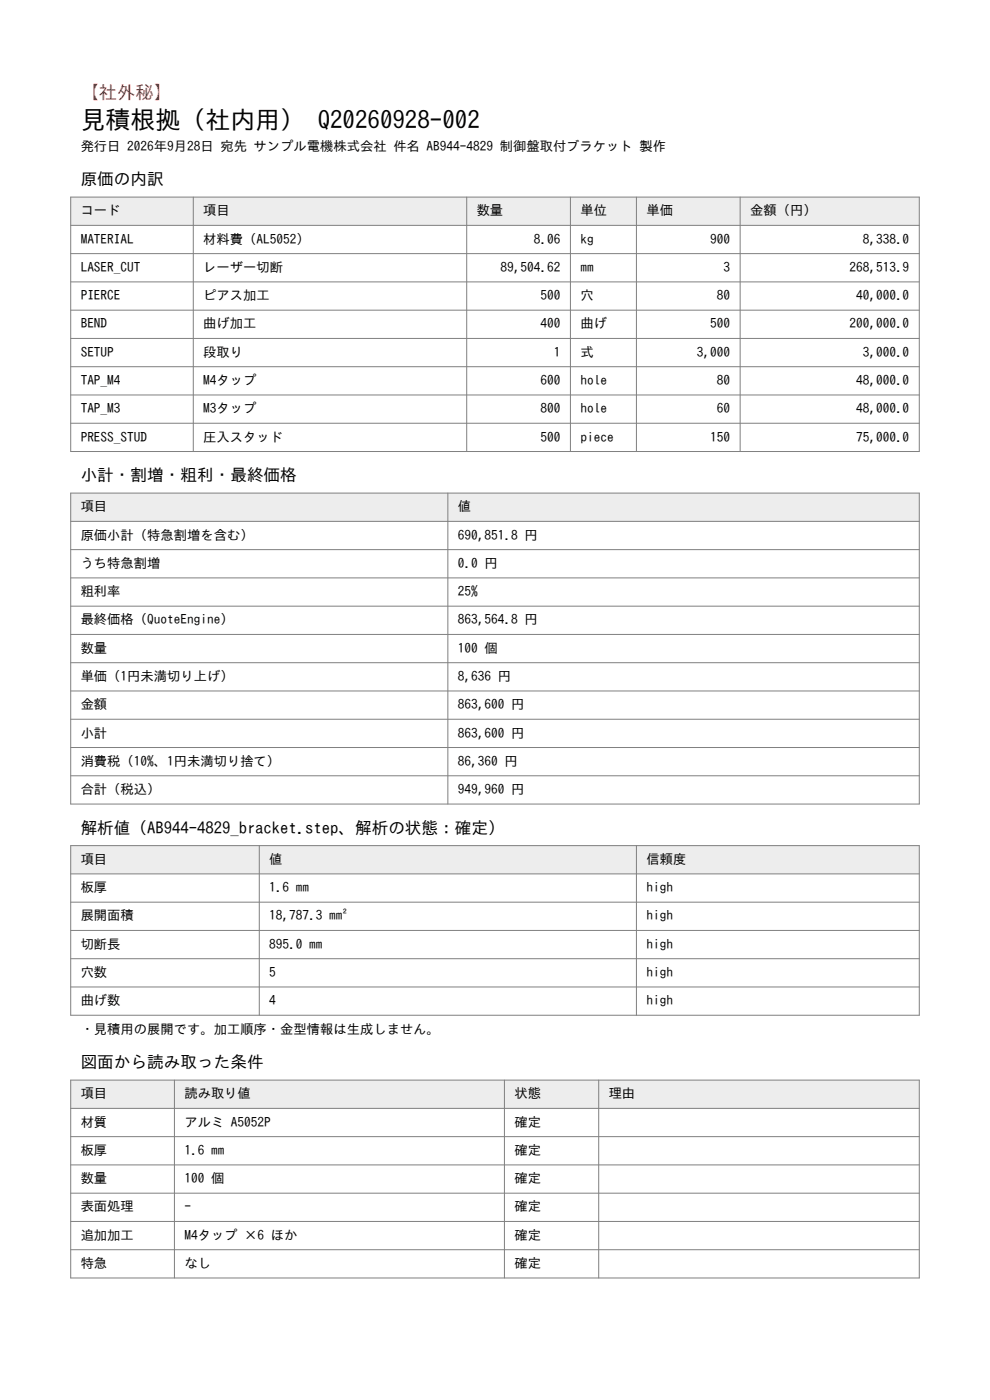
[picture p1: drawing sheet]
<svg xmlns="http://www.w3.org/2000/svg" width="210mm" height="297mm" viewBox="0 0 210 297" stroke-linecap="round" stroke-linejoin="round" font-family="sans-serif">
<defs><g id="words">
<text font-size="5.3" x="17.1" y="27.3">見積根拠（社内用） Q20260928-002</text>
<text font-size="3.9" fill="#d91a1a" x="17.1" y="21">【社外秘】</text>
<g font-size="3.5">
<text x="17.1" y="39.3">原価の内訳</text>
<text x="17.1" y="102.1">小計・割増・粗利・最終価格</text>
<text x="17.1" y="176.9">解析値（AB944-4829_bracket.step、解析の状態：確定）</text>
<text x="17.1" y="226.7">図面から読み取った条件</text>
</g>
<g font-size="2.8">
<text x="17.1" y="31.9">発行日 2026年9月28日 宛先 サンプル電機株式会社 件名 AB944-4829 制御盤取付ブラケット 製作</text>
<text x="17.1" y="45.7">コード</text>
<text x="43.1" y="45.7">項目</text>
<text x="101.1" y="45.7">数量</text>
<text x="123.1" y="45.7">単位</text>
<text x="137.1" y="45.7">単価</text>
<text x="159.1" y="45.7">金額（円）</text>
<text x="17.1" y="51.7">MATERIAL</text>
<text x="43.1" y="51.7">材料費（AL5052）</text>
<text x="113.2" y="51.7">8.06</text>
<text x="123.1" y="51.7">kg</text>
<text x="150.7" y="51.7">900</text>
<text x="183" y="51.7">8,338.0</text>
<text x="17.1" y="57.7">LASER_CUT</text>
<text x="43.1" y="57.7">レーザー切断</text>
<text x="106.2" y="57.7">89,504.62</text>
<text x="123.1" y="57.7">mm</text>
<text x="153.5" y="57.7">3</text>
<text x="180.2" y="57.7">268,513.9</text>
<text x="17.1" y="63.7">PIERCE</text>
<text x="43.1" y="63.7">ピアス加工</text>
<text x="114.6" y="63.7">500</text>
<text x="123.1" y="63.7">穴</text>
<text x="152.1" y="63.7">80</text>
<text x="181.6" y="63.7">40,000.0</text>
<text x="17.1" y="69.7">BEND</text>
<text x="43.1" y="69.7">曲げ加工</text>
<text x="114.6" y="69.7">400</text>
<text x="123.1" y="69.7">曲げ</text>
<text x="150.7" y="69.7">500</text>
<text x="180.2" y="69.7">200,000.0</text>
<text x="17.1" y="75.7">SETUP</text>
<text x="43.1" y="75.7">段取り</text>
<text x="117.5" y="75.7">1</text>
<text x="123.1" y="75.7">式</text>
<text x="147.8" y="75.7">3,000</text>
<text x="183" y="75.7">3,000.0</text>
<text x="17.1" y="81.7">TAP_M4</text>
<text x="43.1" y="81.7">M4タップ</text>
<text x="114.6" y="81.7">600</text>
<text x="123.1" y="81.7">hole</text>
<text x="152.1" y="81.7">80</text>
<text x="181.6" y="81.7">48,000.0</text>
<text x="17.1" y="87.7">TAP_M3</text>
<text x="43.1" y="87.7">M3タップ</text>
<text x="114.6" y="87.7">800</text>
<text x="123.1" y="87.7">hole</text>
<text x="152.1" y="87.7">60</text>
<text x="181.6" y="87.7">48,000.0</text>
<text x="17.1" y="93.7">PRESS_STUD</text>
<text x="43.1" y="93.7">圧入スタッド</text>
<text x="114.6" y="93.7">500</text>
<text x="123.1" y="93.7">piece</text>
<text x="150.7" y="93.7">150</text>
<text x="181.6" y="93.7">75,000.0</text>
<text x="17.1" y="108.5">項目</text>
<text x="97.1" y="108.5">値</text>
<text x="17.1" y="114.5">原価小計（特急割増を含む）</text>
<text x="97.1" y="114.5">690,851.8 円</text>
<text x="17.1" y="120.5">うち特急割増</text>
<text x="97.1" y="120.5">0.0 円</text>
<text x="17.1" y="126.5">粗利率</text>
<text x="97.1" y="126.5">25%</text>
<text x="17.1" y="132.5">最終価格（QuoteEngine）</text>
<text x="97.1" y="132.5">863,564.8 円</text>
<text x="17.1" y="138.5">数量</text>
<text x="97.1" y="138.5">100 個</text>
<text x="17.1" y="144.5">単価（1円未満切り上げ）</text>
<text x="97.1" y="144.5">8,636 円</text>
<text x="17.1" y="150.5">金額</text>
<text x="97.1" y="150.5">863,600 円</text>
<text x="17.1" y="156.5">小計</text>
<text x="97.1" y="156.5">863,600 円</text>
<text x="17.1" y="162.5">消費税（10%、1円未満切り捨て）</text>
<text x="97.1" y="162.5">86,360 円</text>
<text x="17.1" y="168.5">合計（税込）</text>
<text x="97.1" y="168.5">949,960 円</text>
<text x="17.1" y="183.3">項目</text>
<text x="57.1" y="183.3">値</text>
<text x="137.1" y="183.3">信頼度</text>
<text x="17.1" y="189.3">板厚</text>
<text x="57.1" y="189.3">1.6 mm</text>
<text x="137.1" y="189.3">high</text>
<text x="17.1" y="195.3">展開面積</text>
<text x="57.1" y="195.3">18,787.3 mm²</text>
<text x="137.1" y="195.3">high</text>
<text x="17.1" y="201.3">切断長</text>
<text x="57.1" y="201.3">895.0 mm</text>
<text x="137.1" y="201.3">high</text>
<text x="17.1" y="207.3">穴数</text>
<text x="57.1" y="207.3">5</text>
<text x="137.1" y="207.3">high</text>
<text x="17.1" y="213.3">曲げ数</text>
<text x="57.1" y="213.3">4</text>
<text x="137.1" y="213.3">high</text>
<text x="17.1" y="219.3">・見積用の展開です。加工順序・金型情報は生成しません。</text>
<text x="17.1" y="233">項目</text>
<text x="39.1" y="233">読み取り値</text>
<text x="109.1" y="233">状態</text>
<text x="129.1" y="233">理由</text>
<text x="17.1" y="239">材質</text>
<text x="39.1" y="239">アルミ A5052P</text>
<text x="109.1" y="239">確定</text>
<text x="17.1" y="245">板厚</text>
<text x="39.1" y="245">1.6 mm</text>
<text x="109.1" y="245">確定</text>
<text x="17.1" y="251">数量</text>
<text x="39.1" y="251">100 個</text>
<text x="109.1" y="251">確定</text>
<text x="17.1" y="257">表面処理</text>
<text x="39.1" y="257">-</text>
<text x="109.1" y="257">確定</text>
<text x="17.1" y="263">追加加工</text>
<text x="39.1" y="263">M4タップ ×6 ほか</text>
<text x="109.1" y="263">確定</text>
<text x="17.1" y="269">特急</text>
<text x="39.1" y="269">なし</text>
<text x="109.1" y="269">確定</text>
</g>
</g></defs>
<path d="M15 41.8h180v6h-180z" fill-rule="evenodd" fill="#ededed"/>
<g fill="none" stroke="#808080" stroke-width=".21">
<path d="M15 41.8h180v54h-180zM15 47.8h180M15 53.8h180M15 59.8h180M41 41.8v54M99 41.8v54M121 41.8v54M135 41.8v54M157 41.8v54M15 65.8h180M15 71.8h180M15 77.8h180"/>
<path d="M15 83.8h180M15 89.8h180"/>
</g>
<path d="M15 104.6h180v6h-180z" fill-rule="evenodd" fill="#ededed"/>
<path d="M15 104.6h180v66h-180zM15 110.6h180M15 116.6h180M95 104.6v66M15 122.6h180M15 128.6h180M15 134.6h180M15 140.6h180M15 146.6h180M15 152.6h180M15 158.6h180M15 164.6h180" fill="none" stroke="#808080" stroke-width=".21"/>
<path d="M15 179.4h180v6h-180z" fill-rule="evenodd" fill="#ededed"/>
<path d="M15 179.4h180v36h-180zM55 179.4v36M135 179.4v36M15 185.4h180M15 191.4h180M15 197.4h180M15 203.4h180M15 209.4h180" fill="none" stroke="#808080" stroke-width=".21"/>
<path d="M15 229.1h180v6h-180z" fill-rule="evenodd" fill="#ededed"/>
<path d="M15 229.1h180v42h-180zM15 235.1h180M37 229.1v42M107 229.1v42M127 229.1v42M15 241.1h180M15 247.1h180M15 253.1h180M15 259.1h180M15 265.1h180" fill="none" stroke="#808080" stroke-width=".21"/>
<use href="#words"/>
</svg>
